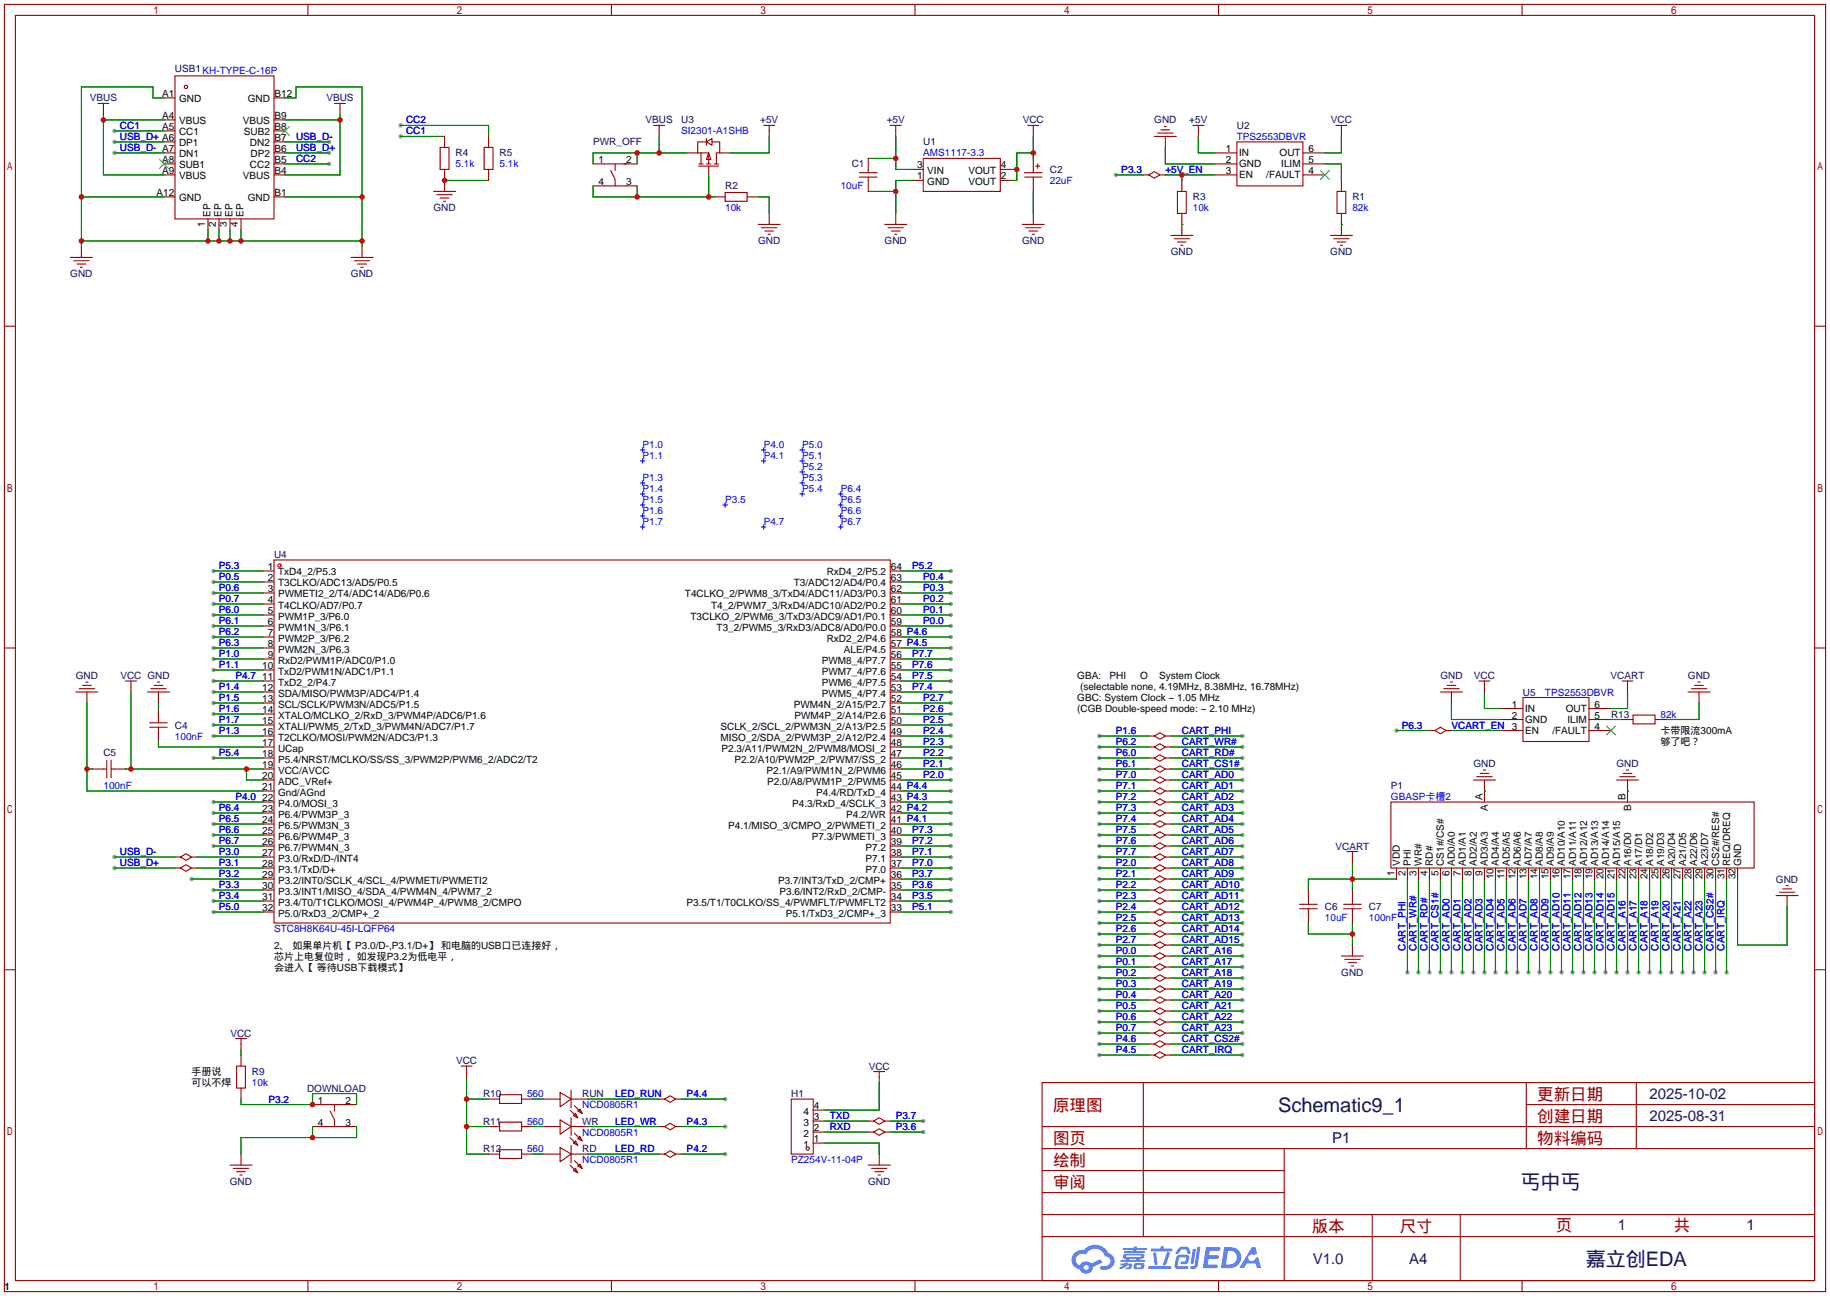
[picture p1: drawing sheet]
<svg xmlns="http://www.w3.org/2000/svg" width="422mm" height="299mm" viewBox="0 0 422 299" stroke-linecap="round" stroke-linejoin="round" font-family="sans-serif">
<defs><g id="words">
<g font-size="4.6" fill="#000080">
<text x="295" y="256.6">Schematic9_1</text>
<text x="351" y="274.4">丐中丐</text>
<text x="366" y="292.2">嘉立创EDA</text>
</g>
<g font-size="3.8" fill="#a00000">
<text x="243.1" y="256.5">原理图</text>
<text x="354.8" y="254">更新日期</text>
<text x="354.8" y="259.1">创建日期</text>
<text x="243.1" y="269.2">绘制</text>
<text x="243.1" y="264.2">图页</text>
<text x="354.8" y="264.2">物料编码</text>
<text x="243.1" y="274.3">审阅</text>
<text x="302.8" y="284.5">版本</text>
<text x="323.1" y="284.5">尺寸</text>
<text x="359.2" y="284.2">页</text>
<text x="386.3" y="284.2">共</text>
</g>
<g font-size="3.5" fill="#000080">
<text x="380.7" y="253.7">2025-10-02</text>
<text x="307.5" y="263.8">P1</text>
<text x="380.7" y="258.8">2025-08-31</text>
<text x="373.4" y="283.9">1</text>
<text x="403.2" y="283.9">1</text>
<text x="303" y="291.8">V1.0</text>
<text x="325.3" y="291.8">A4</text>
</g>
<g font-size="2.3" fill="#000080">
<text x="40.4" y="16.5">USB1KH-TYPE-C-16P</text>
<text x="20.7" y="23.4">VBUS</text>
<text x="75.3" y="23.4">VBUS</text>
<text x="149" y="28.5">VBUS</text>
<text x="157.2" y="28.5">U3</text>
<text x="175.5" y="28.5">+5V</text>
<text x="204.7" y="28.5">+5V</text>
<text x="236.1" y="28.5">VCC</text>
<text x="266.4" y="28.5">GND</text>
<text x="274.5" y="28.5">+5V</text>
<text x="285.5" y="29.8">U2</text>
<text x="307.2" y="28.5">VCC</text>
<text x="136.9" y="33.6">PWR_OFF</text>
<text x="213.1" y="33.6">U1</text>
<text x="105.2" y="36.1">R4</text>
<text x="115.3" y="36.1">R5</text>
<text x="196.6" y="38.7">C1</text>
<text x="242.3" y="39.9">C2</text>
<text x="167.4" y="43.7">R2</text>
<text x="275.3" y="46.3">R3</text>
<text x="312.2" y="46.3">R1</text>
<text x="100.1" y="48.8">GND</text>
<text x="175" y="56.4">GND</text>
<text x="204.2" y="56.4">GND</text>
<text x="235.9" y="56.4">GND</text>
<text x="270.2" y="59">GND</text>
<text x="307.1" y="59">GND</text>
<text x="16.2" y="64.1">GND</text>
<text x="81" y="64.1">GND</text>
<text x="63.2" y="128.8">U4</text>
<text x="17.5" y="156.8">GND</text>
<text x="27.8" y="156.8">VCC GND</text>
<text x="332.5" y="156.8">GND</text>
<text x="340.2" y="156.8">VCC</text>
<text x="351.5" y="160.6">U5</text>
<text x="371.8" y="156.8">VCART</text>
<text x="389.6" y="156.8">GND</text>
<text x="371.9" y="165.7">R13</text>
<text x="40.4" y="168.2">C4</text>
<text x="23.9" y="174.5">C5</text>
<text x="340.1" y="177.1">GND</text>
<text x="373.1" y="177.1">GND</text>
<text x="321.1" y="182.2">P1</text>
<text x="308.3" y="196.1">VCART</text>
<text x="409.9" y="203.8">GND</text>
<text x="305.8" y="210.1">C6</text>
<text x="316" y="210.1">C7</text>
<text x="309.6" y="225.3">GND</text>
<text x="53.2" y="239.3">VCC</text>
<text x="105.3" y="245.7">VCC</text>
<text x="58.2" y="248.2">R9</text>
<text x="200.5" y="246.9">VCC</text>
<text x="70.9" y="252">DOWNLOAD</text>
<text x="111.5" y="253.3">R10</text>
<text x="134.4" y="253.3">RUN</text>
<text x="182.6" y="253.3">H1</text>
<text x="111.5" y="259.6">R11</text>
<text x="134.4" y="259.6">WR</text>
<text x="111.5" y="266">R12</text>
<text x="134.4" y="266">RD</text>
<text x="53.1" y="273.6">GND</text>
<text x="200.4" y="273.6">GND</text>
<text x="1" y="297.7">1</text>
</g>
<g font-size="2.3">
<text x="37.4" y="22.4">A1</text>
<text x="41.3" y="23.6">GND</text>
<text x="57.2" y="23.6">GND</text>
<text x="63.4" y="22.4">B12</text>
<text x="37.4" y="30">A5</text>
<text x="37.4" y="27.5">A4</text>
<text x="41.3" y="28.7">VBUS</text>
<text x="56" y="28.7">VBUS</text>
<text x="63.4" y="27.5">B9</text>
<text x="63.4" y="30">B8</text>
<text x="41.3" y="33.8">DP1</text>
<text x="41.3" y="31.3">CC1</text>
<text x="56.3" y="31.3">SUB2</text>
<text x="57.7" y="33.8">DN2</text>
<text x="63.4" y="32.5">B7</text>
<text x="63.4" y="35.1">B6</text>
<text x="282.9" y="35.1">1</text>
<text x="302" y="35.1">6</text>
<text x="37.4" y="40.2">A9</text>
<text x="37.4" y="37.6">A8</text>
<text x="41.3" y="41.4">VBUS</text>
<text x="41.3" y="38.9">SUB1</text>
<text x="41.3" y="36.3">DN1</text>
<text x="56" y="41.4">VBUS</text>
<text x="57.7" y="38.9">CC2</text>
<text x="57.8" y="36.3">DP2</text>
<text x="63.4" y="37.6">B5</text>
<text x="63.4" y="40.2">B4</text>
<text x="138.2" y="37.6">1</text>
<text x="144.5" y="37.6">2</text>
<text x="211.7" y="41.4">1</text>
<text x="211.7" y="38.9">3</text>
<text x="214" y="40.2">VIN</text>
<text x="223.5" y="40.2">VOUT</text>
<text x="231" y="41.4">2</text>
<text x="231" y="38.9">4</text>
<text x="282.9" y="37.6">2</text>
<text x="282.9" y="40.2">3</text>
<text x="286" y="36.1">IN</text>
<text x="286" y="38.6">GND</text>
<text x="286" y="41.2">EN</text>
<text x="292.3" y="41.2">/FAULT</text>
<text x="295.4" y="36.1">OUT</text>
<text x="295.7" y="38.6">ILIM</text>
<text x="302" y="40.2">4</text>
<text x="302" y="37.6">5</text>
<text x="36.2" y="45.2">A12</text>
<text x="41.3" y="46.5">GND</text>
<text x="57.2" y="46.5">GND</text>
<text x="63.4" y="45.2">B1</text>
<text x="138.2" y="42.7">4</text>
<text x="144.5" y="42.7">3</text>
<text x="214" y="42.7">GND</text>
<text x="223.5" y="42.7">VOUT</text>
<text x="47.3" y="52.4" transform="rotate(-90 47.3 52.4)">1</text>
<text x="48.6" y="50.1" transform="rotate(-90 48.6 50.1)">EP</text>
<text x="49.8" y="52.4" transform="rotate(-90 49.8 52.4)">2</text>
<text x="51.1" y="50.1" transform="rotate(-90 51.1 50.1)">EP</text>
<text x="52.4" y="52.4" transform="rotate(-90 52.4 52.4)">3</text>
<text x="53.6" y="50.1" transform="rotate(-90 53.6 50.1)">EP</text>
<text x="54.9" y="52.4" transform="rotate(-90 54.9 52.4)">4</text>
<text x="56.2" y="50.1" transform="rotate(-90 56.2 50.1)">EP</text>
<text x="61.8" y="131.6">1</text>
<text x="205.6" y="131.6">64</text>
<text x="61.8" y="134.1">2</text>
<text x="61.8" y="136.7">3</text>
<text x="64.2" y="132.9">TxD4_2/P5.3</text>
<text x="64.2" y="135.4">T3CLKO/ADC13/AD5/P0.5</text>
<text x="64.2" y="137.9">PWMETI2_2/T4/ADC14/AD6/P0.6</text>
<text x="158.1" y="137.9">T4CLKO_2/PWM8_3/TxD4/ADC11/AD3/P0.3</text>
<text x="183.2" y="135.4">T3/ADC12/AD4/P0.4</text>
<text x="190.8" y="132.9">RxD4_2/P5.2</text>
<text x="205.6" y="136.7">62</text>
<text x="205.6" y="134.1">63</text>
<text x="61.8" y="139.2">4</text>
<text x="61.8" y="141.8">5</text>
<text x="64.2" y="140.5">T4CLKO/AD7/P0.7</text>
<text x="64.2" y="143">PWM1P_3/P6.0</text>
<text x="159.4" y="143">T3CLKO_2/PWM6_3/TxD3/ADC9/AD1/P0.1</text>
<text x="164.1" y="140.5">T4_2/PWM7_3/RxD4/ADC10/AD2/P0.2</text>
<text x="205.6" y="141.8">60</text>
<text x="205.6" y="139.2">61</text>
<text x="61.8" y="144.3">6</text>
<text x="61.8" y="146.8">7</text>
<text x="61.8" y="149.4">8</text>
<text x="64.2" y="145.6">PWM1N_3/P6.1</text>
<text x="64.2" y="148.1">PWM2P_3/P6.2</text>
<text x="165.4" y="145.6">T3_2/PWM5_3/RxD3/ADC8/AD0/P0.0</text>
<text x="190.8" y="148.1">RxD2_2/P4.6</text>
<text x="205.6" y="149.4">57 P4.5</text>
<text x="205.6" y="146.8">58 P4.6</text>
<text x="205.6" y="144.3">59</text>
<text x="60.6" y="154.5">10</text>
<text x="61.8" y="151.9">9</text>
<text x="64.2" y="150.6">PWM2N_3/P6.3</text>
<text x="64.2" y="153.2">RxD2/PWM1P/ADC0/P1.0</text>
<text x="64.2" y="155.7">TxD2/PWM1N/ADC1/P1.1</text>
<text x="189.7" y="155.7">PWM7_4/P7.6</text>
<text x="189.7" y="153.2">PWM8_4/P7.7</text>
<text x="194.8" y="150.6">ALE/P4.5</text>
<text x="205.6" y="154.5">55</text>
<text x="205.6" y="151.9">56</text>
<text x="60.6" y="157">11</text>
<text x="60.6" y="159.5">12</text>
<text x="64.2" y="158.3">TxD2_2/P4.7</text>
<text x="64.2" y="160.8">SDA/MISO/PWM3P/ADC4/P1.4</text>
<text x="189.7" y="160.8">PWM5_4/P7.4</text>
<text x="189.7" y="158.3">PWM6_4/P7.5</text>
<text x="205.6" y="159.5">53</text>
<text x="205.6" y="157">54</text>
<text x="248.7" y="156.8">GBA:</text>
<text x="248.7" y="161.8">GBC: System Clock ~ 1.05 MHz</text>
<text x="249.3" y="159.3">(selectable none, 4.19MHz, 8.38MHz, 16.78MHz)</text>
<text x="256.1" y="156.8">PHI</text>
<text x="263.2" y="156.8">O</text>
<text x="267.5" y="156.8">System Clock</text>
<text x="60.6" y="162.1">13</text>
<text x="60.6" y="164.6">14</text>
<text x="60.6" y="167.2">15</text>
<text x="64.2" y="163.3">SCL/SCLK/PWM3N/ADC5/P1.5</text>
<text x="64.2" y="165.9">XTALO/MCLKO_2/RxD_3/PWM4P/ADC6/P1.6</text>
<text x="183.2" y="163.3">PWM4N_2/A15/P2.7</text>
<text x="183.4" y="165.9">PWM4P_2/A14/P2.6</text>
<text x="205.6" y="167.2">50</text>
<text x="205.6" y="164.6">51</text>
<text x="205.6" y="162.1">52</text>
<text x="248.7" y="164.4">(CGB Double-speed mode: ~ 2.10 MHz)</text>
<text x="349" y="163.3">1</text>
<text x="349" y="165.9">2</text>
<text x="352" y="164.4">IN</text>
<text x="352" y="166.9">GND</text>
<text x="361.4" y="164.4">OUT</text>
<text x="361.8" y="166.9">ILIM</text>
<text x="368" y="165.9">5</text>
<text x="368" y="163.3">6</text>
<text x="60.6" y="169.7">16</text>
<text x="60.6" y="172.2">17</text>
<text x="64.2" y="168.4">XTALI/PWM5_2/TxD_3/PWM4N/ADC7/P1.7</text>
<text x="64.2" y="171">T2CLKO/MOSI/PWM2N/ADC3/P1.3</text>
<text x="64.2" y="173.5">UCap</text>
<text x="166.3" y="171">MISO_2/SDA_2/PWM3P_2/A12/P2.4</text>
<text x="166.3" y="168.4">SCLK_2/SCL_2/PWM3N_2/A13/P2.5</text>
<text x="166.6" y="173.5">P2.3/A11/PWM2N_2/PWM8/MOSI_2</text>
<text x="205.6" y="172.2">48</text>
<text x="205.6" y="169.7">49</text>
<text x="349" y="168.4">3</text>
<text x="352" y="169.4">EN</text>
<text x="358.3" y="169.4">/FAULT</text>
<text x="368" y="168.4">4</text>
<text x="383.3" y="169.5">卡带限流300mA</text>
<text x="383.3" y="172">够了吧？</text>
<text x="60.6" y="174.8">18</text>
<text x="60.6" y="177.3">19</text>
<text x="60.6" y="179.9">20</text>
<text x="64.2" y="176">P5.4/NRST/MCLKO/SS/SS_3/PWM2P/PWM6_2/ADC2/T2</text>
<text x="64.2" y="178.6">VCC/AVCC</text>
<text x="169.5" y="176">P2.2/A10/PWM2P_2/PWM7/SS_2</text>
<text x="177" y="178.6">P2.1/A9/PWM1N_2/PWM6</text>
<text x="205.6" y="179.9">45</text>
<text x="205.6" y="177.3">46</text>
<text x="205.6" y="174.8">47</text>
<text x="60.6" y="182.4">21</text>
<text x="60.6" y="184.9">22</text>
<text x="64.2" y="181.1">ADC_VRef+</text>
<text x="64.2" y="183.7">Gnd/AGnd</text>
<text x="177.1" y="181.1">P2.0/A8/PWM1P_2/PWM5</text>
<text x="188.4" y="183.7">P4.4/RD/TxD_4</text>
<text x="205.6" y="184.9">43 P4.3</text>
<text x="205.6" y="182.4">44 P4.4</text>
<text x="342.2" y="184.7" transform="rotate(-90 342.2 184.7)">A</text>
<text x="375.2" y="184.7" transform="rotate(-90 375.2 184.7)">B</text>
<text x="60.6" y="187.5">23</text>
<text x="60.6" y="190">24</text>
<text x="64.2" y="186.2">P4.0/MOSI_3</text>
<text x="64.2" y="188.7">P6.4/PWM3P_3</text>
<text x="64.2" y="191.3">P6.5/PWM3N_3</text>
<text x="168.1" y="191.3">P4.1/MISO_3/CMPO_2/PWMETI_2</text>
<text x="182.9" y="186.2">P4.3/RxD_4/SCLK_3</text>
<text x="195.3" y="188.7">P4.2/WR</text>
<text x="205.6" y="190">41 P4.1</text>
<text x="205.6" y="187.5">42 P4.2</text>
<text x="343.5" y="187.2" transform="rotate(-90 343.5 187.2)">A</text>
<text x="376.5" y="187.2" transform="rotate(-90 376.5 187.2)">B</text>
<text x="60.6" y="192.6">25</text>
<text x="60.6" y="195.1">26</text>
<text x="60.6" y="197.6">27</text>
<text x="64.2" y="193.8">P6.6/PWM4P_3</text>
<text x="64.2" y="196.4">P6.7/PWM4N_3</text>
<text x="187.3" y="193.8">P7.3/PWMETI_3</text>
<text x="199.8" y="196.4">P7.2</text>
<text x="205.6" y="197.6">38</text>
<text x="205.6" y="195.1">39</text>
<text x="205.6" y="192.6">40</text>
<text x="60.6" y="200.2">28</text>
<text x="60.6" y="202.7">29</text>
<text x="64.2" y="198.9">P3.0/RxD/D-/INT4</text>
<text x="64.2" y="201.4">P3.1/TxD/D+</text>
<text x="64.2" y="204">P3.2/INT0/SCLK_4/SCL_4/PWMETI/PWMETI2</text>
<text x="179.6" y="204">P3.7/INT3/TxD_2/CMP+</text>
<text x="199.8" y="201.4">P7.0</text>
<text x="199.8" y="198.9">P7.1</text>
<text x="205.6" y="202.7">36</text>
<text x="205.6" y="200.2">37</text>
<text x="321.9" y="202.3" transform="rotate(-90 321.9 202.3)">1</text>
<text x="323.1" y="199.9" transform="rotate(-90 323.1 199.9)">VDD</text>
<text x="324.4" y="202.3" transform="rotate(-90 324.4 202.3)">2</text>
<text x="325.7" y="199.9" transform="rotate(-90 325.7 199.9)">PHI</text>
<text x="326.9" y="202.3" transform="rotate(-90 326.9 202.3)">3</text>
<text x="328.2" y="199.9" transform="rotate(-90 328.2 199.9)">WR#</text>
<text x="329.5" y="202.3" transform="rotate(-90 329.5 202.3)">4</text>
<text x="330.8" y="199.9" transform="rotate(-90 330.8 199.9)">RD#</text>
<text x="332" y="202.3" transform="rotate(-90 332 202.3)">5</text>
<text x="333.3" y="199.9" transform="rotate(-90 333.3 199.9)">CS1#/CS#</text>
<text x="334.6" y="202.3" transform="rotate(-90 334.6 202.3)">6</text>
<text x="335.8" y="199.9" transform="rotate(-90 335.8 199.9)">AD0/A0</text>
<text x="337.1" y="202.3" transform="rotate(-90 337.1 202.3)">7</text>
<text x="338.4" y="199.9" transform="rotate(-90 338.4 199.9)">AD1/A1</text>
<text x="339.6" y="202.3" transform="rotate(-90 339.6 202.3)">8</text>
<text x="340.9" y="199.9" transform="rotate(-90 340.9 199.9)">AD2/A2</text>
<text x="342.2" y="202.3" transform="rotate(-90 342.2 202.3)">9</text>
<text x="343.5" y="199.9" transform="rotate(-90 343.5 199.9)">AD3/A3</text>
<text x="344.7" y="203" transform="rotate(-90 344.7 203)">10</text>
<text x="346" y="199.9" transform="rotate(-90 346 199.9)">AD4/A4</text>
<text x="347.3" y="203" transform="rotate(-90 347.3 203)">11</text>
<text x="348.5" y="199.9" transform="rotate(-90 348.5 199.9)">AD5/A5</text>
<text x="349.8" y="203" transform="rotate(-90 349.8 203)">12</text>
<text x="351.1" y="199.9" transform="rotate(-90 351.1 199.9)">AD6/A6</text>
<text x="352.3" y="203" transform="rotate(-90 352.3 203)">13</text>
<text x="353.6" y="199.9" transform="rotate(-90 353.6 199.9)">AD7/A7</text>
<text x="354.9" y="203" transform="rotate(-90 354.9 203)">14</text>
<text x="356.2" y="199.9" transform="rotate(-90 356.2 199.9)">AD8/A8</text>
<text x="357.4" y="203" transform="rotate(-90 357.4 203)">15</text>
<text x="358.7" y="199.9" transform="rotate(-90 358.7 199.9)">AD9/A9</text>
<text x="360" y="203" transform="rotate(-90 360 203)">16</text>
<text x="361.2" y="199.9" transform="rotate(-90 361.2 199.9)">AD10/A10</text>
<text x="362.5" y="203" transform="rotate(-90 362.5 203)">17</text>
<text x="363.8" y="199.9" transform="rotate(-90 363.8 199.9)">AD11/A11</text>
<text x="365" y="203" transform="rotate(-90 365 203)">18</text>
<text x="366.3" y="199.9" transform="rotate(-90 366.3 199.9)">AD12/A12</text>
<text x="367.6" y="203" transform="rotate(-90 367.6 203)">19</text>
<text x="368.9" y="199.9" transform="rotate(-90 368.9 199.9)">AD13/A13</text>
<text x="370.1" y="203" transform="rotate(-90 370.1 203)">20</text>
<text x="371.4" y="199.9" transform="rotate(-90 371.4 199.9)">AD14/A14</text>
<text x="372.7" y="203" transform="rotate(-90 372.7 203)">21</text>
<text x="373.9" y="199.9" transform="rotate(-90 373.9 199.9)">AD15/A15</text>
<text x="375.2" y="203" transform="rotate(-90 375.2 203)">22</text>
<text x="376.5" y="199.9" transform="rotate(-90 376.5 199.9)">A16/D0</text>
<text x="377.7" y="203" transform="rotate(-90 377.7 203)">23</text>
<text x="379" y="199.9" transform="rotate(-90 379 199.9)">A17/D1</text>
<text x="380.3" y="203" transform="rotate(-90 380.3 203)">24</text>
<text x="381.6" y="199.9" transform="rotate(-90 381.6 199.9)">A18/D2</text>
<text x="382.8" y="203" transform="rotate(-90 382.8 203)">25</text>
<text x="384.1" y="199.9" transform="rotate(-90 384.1 199.9)">A19/D3</text>
<text x="385.4" y="203" transform="rotate(-90 385.4 203)">26</text>
<text x="386.6" y="199.9" transform="rotate(-90 386.6 199.9)">A20/D4</text>
<text x="387.9" y="203" transform="rotate(-90 387.9 203)">27</text>
<text x="389.2" y="199.9" transform="rotate(-90 389.2 199.9)">A21/D5</text>
<text x="390.4" y="203" transform="rotate(-90 390.4 203)">28</text>
<text x="391.7" y="199.9" transform="rotate(-90 391.7 199.9)">A22/D6</text>
<text x="393" y="203" transform="rotate(-90 393 203)">29</text>
<text x="394.3" y="199.9" transform="rotate(-90 394.3 199.9)">A23/D7</text>
<text x="395.5" y="203" transform="rotate(-90 395.5 203)">30</text>
<text x="396.8" y="199.9" transform="rotate(-90 396.8 199.9)">CS2#/RES#</text>
<text x="398.1" y="203" transform="rotate(-90 398.1 203)">31</text>
<text x="399.3" y="199.9" transform="rotate(-90 399.3 199.9)">REQ/DREQ</text>
<text x="400.6" y="203" transform="rotate(-90 400.6 203)">32</text>
<text x="401.9" y="199.9" transform="rotate(-90 401.9 199.9)">GND</text>
<text x="60.6" y="205.3">30</text>
<text x="60.6" y="207.8">31</text>
<text x="64.2" y="206.5">P3.3/INT1/MISO_4/SDA_4/PWM4N_4/PWM7_2</text>
<text x="64.2" y="209.1">P3.4/T0/T1CLKO/MOSI_4/PWM4P_4/PWM8_2/CMPO</text>
<text x="158.5" y="209.1">P3.5/T1/T0CLKO/SS_4/PWMFLT/PWMFLT2</text>
<text x="179.9" y="206.5">P3.6/INT2/RxD_2/CMP-</text>
<text x="205.6" y="207.8">34</text>
<text x="205.6" y="205.3">35</text>
<text x="60.6" y="210.3">32</text>
<text x="64.2" y="211.6">P5.0/RxD3_2/CMP+_2</text>
<text x="181.4" y="211.6">P5.1/TxD3_2/CMP+_3</text>
<text x="205.6" y="210.3">33</text>
<text x="63.2" y="219">2、 如果单片机【 P3.0/D-,P3.1/D+】 和电脑的USB口已连接好，</text>
<text x="63.2" y="221.5">芯片上电复位时， 如发现P3.2为低电平，</text>
<text x="63.2" y="224.1">会进入【 等待USB下载模式】</text>
<text x="44.2" y="248.2">手册说</text>
<text x="44.2" y="250.7">可以不焊</text>
<text x="73.4" y="254.8">1</text>
<text x="79.8" y="254.8">2</text>
<text x="185.5" y="257.3">4</text>
<text x="187.8" y="256.1">4</text>
<text x="73.4" y="259.9">4</text>
<text x="79.8" y="259.9">3</text>
<text x="185.5" y="262.4">2</text>
<text x="185.5" y="259.9">3</text>
<text x="187.8" y="263.7">1</text>
<text x="187.8" y="261.1">2</text>
<text x="187.8" y="258.6">3</text>
<text x="185.5" y="264.9">1</text>
</g>
<g font-size="2.3" fill="#00f">
<text x="27.7" y="29.8">CC1</text>
<text x="93.7" y="28.5">CC2</text>
<text x="27.7" y="32.3">USB_D+ A6</text>
<text x="27.7" y="34.8">USB_D- A7</text>
<text x="68.3" y="32.3">USB_D-</text>
<text x="68.3" y="34.8">USB_D+</text>
<text x="93.7" y="31">CC1</text>
<text x="157.2" y="31">SI2301-A1SHB</text>
<text x="285.5" y="32.3">TPS2553DBVR</text>
<text x="68.3" y="37.4">CC2</text>
<text x="105.2" y="38.7">5.1k</text>
<text x="115.3" y="38.7">5.1k</text>
<text x="213.1" y="36.1">AMS1117-3.3</text>
<text x="258.8" y="39.9">P3.3</text>
<text x="269" y="39.9">+5V_EN</text>
<text x="194.1" y="43.7">10uF</text>
<text x="242.3" y="42.5">22uF</text>
<text x="167.4" y="48.8">10k</text>
<text x="275.3" y="48.8">10k</text>
<text x="312.2" y="48.8">82k</text>
<text x="148.3" y="106">P1.1</text>
<text x="148.3" y="103.4">P1.0</text>
<text x="176.3" y="106">P4.1</text>
<text x="176.3" y="103.4">P4.0</text>
<text x="185.2" y="106">P5.1</text>
<text x="185.2" y="103.4">P5.0</text>
<text x="148.3" y="111">P1.3</text>
<text x="148.3" y="113.6">P1.4</text>
<text x="185.2" y="108.5">P5.2</text>
<text x="185.2" y="111">P5.3</text>
<text x="185.2" y="113.6">P5.4</text>
<text x="194.1" y="113.6">P6.4</text>
<text x="148.3" y="116.1">P1.5</text>
<text x="148.3" y="118.7">P1.6</text>
<text x="167.4" y="116.1">P3.5</text>
<text x="194.1" y="118.7">P6.6</text>
<text x="194.1" y="116.1">P6.5</text>
<text x="148.3" y="121.2">P1.7</text>
<text x="176.3" y="121.2">P4.7</text>
<text x="194.1" y="121.2">P6.7</text>
<text x="50.5" y="131.4">P5.3</text>
<text x="210.6" y="131.4">P5.2</text>
<text x="50.5" y="133.9">P0.5</text>
<text x="50.5" y="136.4">P0.6</text>
<text x="213.1" y="133.9">P0.4</text>
<text x="213.1" y="136.4">P0.3</text>
<text x="50.5" y="139">P0.7</text>
<text x="50.5" y="141.5">P6.0</text>
<text x="213.1" y="141.5">P0.1</text>
<text x="213.1" y="139">P0.2</text>
<text x="50.5" y="144.1">P6.1</text>
<text x="50.5" y="146.6">P6.2</text>
<text x="50.5" y="149.1">P6.3</text>
<text x="213.1" y="144.1">P0.0</text>
<text x="50.5" y="151.7">P1.0</text>
<text x="50.5" y="154.2">P1.1</text>
<text x="210.6" y="151.7">P7.7</text>
<text x="210.6" y="154.2">P7.6</text>
<text x="50.5" y="159.3">P1.4</text>
<text x="50.5" y="161.8">P1.5</text>
<text x="54.4" y="156.8">P4.7</text>
<text x="210.6" y="156.8">P7.5</text>
<text x="210.6" y="159.3">P7.4</text>
<text x="213.1" y="161.8">P2.7</text>
<text x="356.6" y="160.6">TPS2553DBVR</text>
<text x="50.5" y="164.4">P1.6</text>
<text x="50.5" y="166.9">P1.7</text>
<text x="213.1" y="164.4">P2.6</text>
<text x="213.1" y="166.9">P2.5</text>
<text x="383.3" y="165.7">82k</text>
<text x="40.4" y="170.7">100nF</text>
<text x="50.5" y="169.5">P1.3</text>
<text x="213.1" y="172">P2.3</text>
<text x="213.1" y="169.5">P2.4</text>
<text x="257.6" y="172">P6.2</text>
<text x="257.6" y="169.5">P1.6</text>
<text x="272.8" y="169.5">CART_PHI</text>
<text x="272.8" y="172">CART_WR#</text>
<text x="323.6" y="168.2">P6.3</text>
<text x="335" y="168.2">VCART_EN</text>
<text x="50.5" y="174.5">P5.4</text>
<text x="213.1" y="174.5">P2.2</text>
<text x="213.1" y="177.1">P2.1</text>
<text x="213.1" y="179.6">P2.0</text>
<text x="257.6" y="179.6">P7.0</text>
<text x="257.6" y="177.1">P6.1</text>
<text x="257.6" y="174.5">P6.0</text>
<text x="272.8" y="174.5">CART_RD#</text>
<text x="272.8" y="177.1">CART_CS1#</text>
<text x="272.8" y="179.6">CART_AD0</text>
<text x="23.9" y="182.2">100nF</text>
<text x="54.4" y="184.7">P4.0</text>
<text x="257.6" y="184.7">P7.2</text>
<text x="257.6" y="182.2">P7.1</text>
<text x="272.8" y="184.7">CART_AD2</text>
<text x="272.8" y="182.2">CART_AD1</text>
<text x="321.1" y="184.7">GBASP卡槽2</text>
<text x="50.5" y="187.2">P6.4</text>
<text x="50.5" y="189.8">P6.5</text>
<text x="257.6" y="189.8">P7.4</text>
<text x="257.6" y="187.2">P7.3</text>
<text x="272.8" y="187.2">CART_AD3</text>
<text x="272.8" y="189.8">CART_AD4</text>
<text x="27.7" y="197.4">USB_D-</text>
<text x="50.5" y="192.3">P6.6</text>
<text x="50.5" y="194.9">P6.7</text>
<text x="50.5" y="197.4">P3.0</text>
<text x="210.6" y="192.3">P7.3</text>
<text x="210.6" y="194.9">P7.2</text>
<text x="210.6" y="197.4">P7.1</text>
<text x="257.6" y="197.4">P7.7</text>
<text x="257.6" y="194.9">P7.6</text>
<text x="257.6" y="192.3">P7.5</text>
<text x="272.8" y="194.9">CART_AD6</text>
<text x="272.8" y="197.4">CART_AD7</text>
<text x="272.8" y="192.3">CART_AD5</text>
<text x="27.7" y="199.9">USB_D+</text>
<text x="50.5" y="199.9">P3.1</text>
<text x="50.5" y="202.5">P3.2</text>
<text x="210.6" y="202.5">P3.7</text>
<text x="210.6" y="199.9">P7.0</text>
<text x="257.6" y="202.5">P2.1</text>
<text x="257.6" y="199.9">P2.0</text>
<text x="272.8" y="199.9">CART_AD8</text>
<text x="272.8" y="202.5">CART_AD9</text>
<text x="50.5" y="205">P3.3</text>
<text x="50.5" y="207.6">P3.4</text>
<text x="210.6" y="205">P3.6</text>
<text x="210.6" y="207.6">P3.5</text>
<text x="257.6" y="207.6">P2.3</text>
<text x="257.6" y="205">P2.2</text>
<text x="272.8" y="205">CART_AD10</text>
<text x="272.8" y="207.6">CART_AD11</text>
<text x="50.5" y="210.1">P5.0</text>
<text x="63.2" y="215.2">STC8H8K64U-45I-LQFP64</text>
<text x="210.6" y="210.1">P5.1</text>
<text x="257.6" y="215.2">P2.6</text>
<text x="257.6" y="212.6">P2.5</text>
<text x="257.6" y="210.1">P2.4</text>
<text x="272.8" y="215.2">CART_AD14</text>
<text x="272.8" y="210.1">CART_AD12</text>
<text x="272.8" y="212.6">CART_AD13</text>
<text x="305.8" y="212.6">10uF</text>
<text x="316" y="212.6">100nF</text>
<text x="257.6" y="220.3">P0.0</text>
<text x="257.6" y="217.7">P2.7</text>
<text x="272.8" y="217.7">CART_AD15</text>
<text x="272.8" y="220.3">CART_A16</text>
<text x="324.4" y="219.5" transform="rotate(-90 324.4 219.5)">CART_PHI</text>
<text x="326.9" y="219.5" transform="rotate(-90 326.9 219.5)">CART_WR#</text>
<text x="329.5" y="219.5" transform="rotate(-90 329.5 219.5)">CART_RD#</text>
<text x="332" y="219.5" transform="rotate(-90 332 219.5)">CART_CS1#</text>
<text x="334.6" y="219.5" transform="rotate(-90 334.6 219.5)">CART_AD0</text>
<text x="337.1" y="219.5" transform="rotate(-90 337.1 219.5)">CART_AD1</text>
<text x="339.6" y="219.5" transform="rotate(-90 339.6 219.5)">CART_AD2</text>
<text x="342.2" y="219.5" transform="rotate(-90 342.2 219.5)">CART_AD3</text>
<text x="344.7" y="219.5" transform="rotate(-90 344.7 219.5)">CART_AD4</text>
<text x="347.3" y="219.5" transform="rotate(-90 347.3 219.5)">CART_AD5</text>
<text x="349.8" y="219.5" transform="rotate(-90 349.8 219.5)">CART_AD6</text>
<text x="352.3" y="219.5" transform="rotate(-90 352.3 219.5)">CART_AD7</text>
<text x="354.9" y="219.5" transform="rotate(-90 354.9 219.5)">CART_AD8</text>
<text x="357.4" y="219.5" transform="rotate(-90 357.4 219.5)">CART_AD9</text>
<text x="360" y="219.5" transform="rotate(-90 360 219.5)">CART_AD10</text>
<text x="362.5" y="219.5" transform="rotate(-90 362.5 219.5)">CART_AD11</text>
<text x="365" y="219.5" transform="rotate(-90 365 219.5)">CART_AD12</text>
<text x="367.6" y="219.5" transform="rotate(-90 367.6 219.5)">CART_AD13</text>
<text x="370.1" y="219.5" transform="rotate(-90 370.1 219.5)">CART_AD14</text>
<text x="372.7" y="219.5" transform="rotate(-90 372.7 219.5)">CART_AD15</text>
<text x="375.2" y="219.5" transform="rotate(-90 375.2 219.5)">CART_A16</text>
<text x="377.7" y="219.5" transform="rotate(-90 377.7 219.5)">CART_A17</text>
<text x="380.3" y="219.5" transform="rotate(-90 380.3 219.5)">CART_A18</text>
<text x="382.8" y="219.5" transform="rotate(-90 382.8 219.5)">CART_A19</text>
<text x="385.4" y="219.5" transform="rotate(-90 385.4 219.5)">CART_A20</text>
<text x="387.9" y="219.5" transform="rotate(-90 387.9 219.5)">CART_A21</text>
<text x="390.4" y="219.5" transform="rotate(-90 390.4 219.5)">CART_A22</text>
<text x="393" y="219.5" transform="rotate(-90 393 219.5)">CART_A23</text>
<text x="395.5" y="219.5" transform="rotate(-90 395.5 219.5)">CART_CS2#</text>
<text x="398.1" y="219.5" transform="rotate(-90 398.1 219.5)">CART_IRQ</text>
<text x="257.6" y="227.9">P0.3</text>
<text x="257.6" y="225.3">P0.2</text>
<text x="257.6" y="222.8">P0.1</text>
<text x="272.8" y="225.3">CART_A18</text>
<text x="272.8" y="227.9">CART_A19</text>
<text x="272.8" y="222.8">CART_A17</text>
<text x="257.6" y="233">P0.5</text>
<text x="257.6" y="230.4">P0.4</text>
<text x="272.8" y="230.4">CART_A20</text>
<text x="272.8" y="233">CART_A21</text>
<text x="257.6" y="238">P0.7</text>
<text x="257.6" y="235.5">P0.6</text>
<text x="272.8" y="238">CART_A23</text>
<text x="272.8" y="235.5">CART_A22</text>
<text x="257.6" y="240.6">P4.6</text>
<text x="257.6" y="243.1">P4.5</text>
<text x="272.8" y="243.1">CART_IRQ</text>
<text x="272.8" y="240.6">CART_CS2#</text>
<text x="58.2" y="250.7">10k</text>
<text x="62" y="254.6">P3.2</text>
<text x="121.7" y="253.3">560</text>
<text x="134.4" y="255.8">NCD0805R1</text>
<text x="142" y="253.3">LED_RUN</text>
<text x="158.5" y="253.3">P4.4</text>
<text x="121.7" y="259.6">560</text>
<text x="134.4" y="262.2">NCD0805R1</text>
<text x="142" y="259.6">LED_WR</text>
<text x="158.5" y="259.6">P4.3</text>
<text x="191.5" y="258.4">TXD</text>
<text x="191.5" y="260.9">RXD</text>
<text x="206.8" y="258.4">P3.7</text>
<text x="206.8" y="260.9">P3.6</text>
<text x="121.7" y="266">560</text>
<text x="134.4" y="268.5">NCD0805R1</text>
<text x="142" y="266">LED_RD</text>
<text x="158.5" y="266">P4.2</text>
<text x="182.6" y="268.5">PZ254V-11-04P</text>
</g>
</g></defs>
<g fill="#999">
<circle cx="324.9" cy="224.5" r=".51"/>
<circle cx="329.9" cy="224.5" r=".51"/>
<circle cx="335" cy="224.5" r=".51"/>
<circle cx="337.6" cy="224.5" r=".51"/>
<circle cx="340.1" cy="224.5" r=".51"/>
<circle cx="342.6" cy="224.5" r=".51"/>
<circle cx="345.2" cy="224.5" r=".51"/>
<circle cx="347.7" cy="224.5" r=".51"/>
<circle cx="350.3" cy="224.5" r=".51"/>
<circle cx="352.8" cy="224.5" r=".51"/>
<circle cx="355.3" cy="224.5" r=".51"/>
<circle cx="357.9" cy="224.5" r=".51"/>
<circle cx="360.4" cy="224.5" r=".51"/>
<circle cx="363" cy="224.5" r=".51"/>
<circle cx="365.5" cy="224.5" r=".51"/>
<circle cx="368" cy="224.5" r=".51"/>
<circle cx="370.6" cy="224.5" r=".51"/>
<circle cx="373.1" cy="224.5" r=".51"/>
<circle cx="375.7" cy="224.5" r=".51"/>
<circle cx="378.2" cy="224.5" r=".51"/>
<circle cx="380.7" cy="224.5" r=".51"/>
<circle cx="383.3" cy="224.5" r=".51"/>
<circle cx="385.8" cy="224.5" r=".51"/>
<circle cx="388.4" cy="224.5" r=".51"/>
<circle cx="390.9" cy="224.5" r=".51"/>
<circle cx="393.4" cy="224.5" r=".51"/>
<circle cx="398.5" cy="224.5" r=".51"/>
<circle cx="327.4" cy="224.5" r=".51"/>
<circle cx="332.5" cy="224.5" r=".51"/>
<circle cx="396" cy="224.5" r=".51"/>
<circle cx="26.4" cy="30.2" r=".51"/>
<circle cx="26.4" cy="32.8" r=".51"/>
<circle cx="26.4" cy="35.3" r=".51"/>
<circle cx="75.9" cy="32.8" r=".51"/>
<circle cx="75.9" cy="35.3" r=".51"/>
<circle cx="75.9" cy="37.8" r=".51"/>
<circle cx="92.5" cy="29" r=".51"/>
<circle cx="92.5" cy="31.5" r=".51"/>
<circle cx="167.4" cy="260.1" r=".51"/>
<circle cx="167.4" cy="266.4" r=".51"/>
<circle cx="167.4" cy="253.7" r=".51"/>
<circle cx="26.4" cy="197.9" r=".51"/>
<circle cx="26.4" cy="200.4" r=".51"/>
<circle cx="49.3" cy="164.8" r=".51"/>
<circle cx="49.3" cy="167.4" r=".51"/>
<circle cx="49.3" cy="131.8" r=".51"/>
<circle cx="49.3" cy="134.4" r=".51"/>
<circle cx="49.3" cy="136.9" r=".51"/>
<circle cx="49.3" cy="139.4" r=".51"/>
<circle cx="49.3" cy="142" r=".51"/>
<circle cx="49.3" cy="144.5" r=".51"/>
<circle cx="49.3" cy="147.1" r=".51"/>
<circle cx="49.3" cy="149.6" r=".51"/>
<circle cx="49.3" cy="152.1" r=".51"/>
<circle cx="49.3" cy="154.7" r=".51"/>
<circle cx="49.3" cy="157.2" r=".51"/>
<circle cx="49.3" cy="159.8" r=".51"/>
<circle cx="49.3" cy="162.3" r=".51"/>
<circle cx="49.3" cy="169.9" r=".51"/>
<circle cx="49.3" cy="175" r=".51"/>
<circle cx="49.3" cy="205.5" r=".51"/>
<circle cx="49.3" cy="208" r=".51"/>
<circle cx="49.3" cy="210.6" r=".51"/>
<circle cx="49.3" cy="187.7" r=".51"/>
<circle cx="49.3" cy="190.2" r=".51"/>
<circle cx="49.3" cy="192.8" r=".51"/>
<circle cx="49.3" cy="195.3" r=".51"/>
<circle cx="49.3" cy="185.2" r=".51"/>
<circle cx="219.5" cy="202.9" r=".51"/>
<circle cx="219.5" cy="205.5" r=".51"/>
<circle cx="219.5" cy="208" r=".51"/>
<circle cx="219.5" cy="210.6" r=".51"/>
<circle cx="219.5" cy="192.8" r=".51"/>
<circle cx="219.5" cy="195.3" r=".51"/>
<circle cx="219.5" cy="197.9" r=".51"/>
<circle cx="219.5" cy="200.4" r=".51"/>
<circle cx="219.5" cy="182.6" r=".51"/>
<circle cx="219.5" cy="185.2" r=".51"/>
<circle cx="219.5" cy="187.7" r=".51"/>
<circle cx="219.5" cy="190.2" r=".51"/>
<circle cx="219.5" cy="172.5" r=".51"/>
<circle cx="219.5" cy="175" r=".51"/>
<circle cx="219.5" cy="177.5" r=".51"/>
<circle cx="219.5" cy="180.1" r=".51"/>
<circle cx="219.5" cy="162.3" r=".51"/>
<circle cx="219.5" cy="164.8" r=".51"/>
<circle cx="219.5" cy="167.4" r=".51"/>
<circle cx="219.5" cy="169.9" r=".51"/>
<circle cx="219.5" cy="152.1" r=".51"/>
<circle cx="219.5" cy="154.7" r=".51"/>
<circle cx="219.5" cy="157.2" r=".51"/>
<circle cx="219.5" cy="159.8" r=".51"/>
<circle cx="219.5" cy="142" r=".51"/>
<circle cx="219.5" cy="144.5" r=".51"/>
<circle cx="219.5" cy="147.1" r=".51"/>
<circle cx="219.5" cy="149.6" r=".51"/>
<circle cx="219.5" cy="131.8" r=".51"/>
<circle cx="219.5" cy="134.4" r=".51"/>
<circle cx="219.5" cy="136.9" r=".51"/>
<circle cx="219.5" cy="139.4" r=".51"/>
<circle cx="286.8" cy="243.6" r=".51"/>
<circle cx="286.8" cy="241" r=".51"/>
<circle cx="286.8" cy="238.5" r=".51"/>
<circle cx="286.8" cy="236" r=".51"/>
<circle cx="286.8" cy="225.8" r=".51"/>
<circle cx="286.8" cy="228.3" r=".51"/>
<circle cx="286.8" cy="230.9" r=".51"/>
<circle cx="286.8" cy="233.4" r=".51"/>
<circle cx="286.8" cy="215.6" r=".51"/>
<circle cx="286.8" cy="218.2" r=".51"/>
<circle cx="286.8" cy="220.7" r=".51"/>
<circle cx="286.8" cy="223.3" r=".51"/>
<circle cx="286.8" cy="205.5" r=".51"/>
<circle cx="286.8" cy="208" r=".51"/>
<circle cx="286.8" cy="210.6" r=".51"/>
<circle cx="286.8" cy="213.1" r=".51"/>
<circle cx="286.8" cy="195.3" r=".51"/>
<circle cx="286.8" cy="197.9" r=".51"/>
<circle cx="286.8" cy="200.4" r=".51"/>
<circle cx="286.8" cy="202.9" r=".51"/>
<circle cx="286.8" cy="185.2" r=".51"/>
<circle cx="286.8" cy="187.7" r=".51"/>
<circle cx="286.8" cy="190.2" r=".51"/>
<circle cx="286.8" cy="192.8" r=".51"/>
<circle cx="286.8" cy="175" r=".51"/>
<circle cx="286.8" cy="177.5" r=".51"/>
<circle cx="286.8" cy="180.1" r=".51"/>
<circle cx="286.8" cy="182.6" r=".51"/>
<circle cx="286.8" cy="169.9" r=".51"/>
<circle cx="286.8" cy="172.5" r=".51"/>
<circle cx="253.7" cy="241" r=".51"/>
<circle cx="253.7" cy="238.5" r=".51"/>
<circle cx="253.7" cy="236" r=".51"/>
<circle cx="253.7" cy="233.4" r=".51"/>
<circle cx="253.7" cy="230.9" r=".51"/>
<circle cx="253.7" cy="228.3" r=".51"/>
<circle cx="253.7" cy="225.8" r=".51"/>
<circle cx="253.7" cy="223.3" r=".51"/>
<circle cx="253.7" cy="220.7" r=".51"/>
<circle cx="253.7" cy="218.2" r=".51"/>
<circle cx="253.7" cy="215.6" r=".51"/>
<circle cx="253.7" cy="213.1" r=".51"/>
<circle cx="253.7" cy="210.6" r=".51"/>
<circle cx="253.7" cy="208" r=".51"/>
<circle cx="253.7" cy="205.5" r=".51"/>
<circle cx="253.7" cy="202.9" r=".51"/>
<circle cx="253.7" cy="200.4" r=".51"/>
<circle cx="253.7" cy="197.9" r=".51"/>
<circle cx="253.7" cy="195.3" r=".51"/>
<circle cx="253.7" cy="192.8" r=".51"/>
<circle cx="253.7" cy="190.2" r=".51"/>
<circle cx="253.7" cy="187.7" r=".51"/>
<circle cx="253.7" cy="185.2" r=".51"/>
<circle cx="253.7" cy="182.6" r=".51"/>
<circle cx="253.7" cy="180.1" r=".51"/>
<circle cx="253.7" cy="177.5" r=".51"/>
<circle cx="253.7" cy="175" r=".51"/>
<circle cx="253.7" cy="172.5" r=".51"/>
<circle cx="44.2" cy="202.9" r=".51"/>
<circle cx="213.1" cy="258.8" r=".51"/>
<circle cx="213.1" cy="261.4" r=".51"/>
<circle cx="257.6" cy="40.4" r=".51"/>
<circle cx="253.7" cy="243.6" r=".51"/>
<circle cx="253.7" cy="169.9" r=".51"/>
<circle cx="322.3" cy="168.7" r=".51"/>
</g>
<g fill="none" stroke="#a10000" stroke-width=".25">
<path d="M1 1h420.4v297.2h-420.4zM3.6 3.6h415.2v292.1h-415.2zM71.1 1v2.6M141.1 1v2.6M211.2 1v2.6M281.3 1v2.6M351.3 1v2.6M1 75.3h2.6M418.8 75.3h2.6M1 149.6h2.6M418.8 149.6h2.6M1 223.9h2.6"/>
<path d="M418.8 223.9h2.6M240.5 249.9h178.3v45.8h-178.3zM263.9 249.9v35.6M352.3 249.9v15.3M352.3 255h66.5M377.7 249.9v15.3M240.5 270.3h55.9M240.5 265.2h178.3M240.5 275.3h55.9M240.5 260.1h178.3M296.4 265.2v30.5M71.1 295.7v2.5"/>
<path d="M141.1 295.7v2.5M211.2 295.7v2.5M240.5 285.5h178.3M240.5 280.4h178.3M281.3 295.7v2.5M316.7 280.4v15.3M337.1 280.4v15.3M351.3 295.7v2.5"/>
</g>
<g fill="#5487ff">
<path d="M278.4 287.9h2.6a.48 .48 0 0 1 .7 .4 .48 .48 0 0 1-.7 .5h-1.8l-.1 1h1.9a.43 .43 0 0 1 .4 .5 .43 .43 0 0 1-.5 .3h-1.9l-.2 1.3h1.6a.45 .45 0 0 1 .6 .2 .45 .45 0 0 1-.1 .6l-3.3 .1z"/>
<path d="M288.9 288h.9l.4 1.4-.8 .4a.84 .84 0 0 0-1.2 .2 .84 .84 0 0 0 .3 1.2 .84 .84 0 0 0 1.2-.4l.1-.3 .6-.3 .7 2.5h-1l-.3-1h-2l-.6 1h-1.1z"/>
<path d="M275.3 288.4h.7l-.5 3.2a.36 .36 0 0 1-.3 .3 .36 .36 0 0 1-.4-.4z"/>
<path d="M276.4 287.9h.7l-.6 4.3a1.13 1.13 0 0 1-1.8 .6l.2-.4 .7-.1 .2-.2z"/>
<path d="M272.1 288.2l.6-.4h1a.77 .77 0 0 1 .8 .6l.3 .9-.1 .2h-.6l-.2-.9-.3-.1h-.9l-.7 1-.7-.1z"/>
<path d="M271.6 290l.6-.3h1.7a.81 .81 0 0 1 .6 .5 .81 .81 0 0 1-.1 .9 .81 .81 0 0 1-.9 .8h-.7a.32 .32 0 0 1-.3-.4 .32 .32 0 0 1 .4-.3h.7l.2-.9-1.6 .1-.4 1.9h2.2a.32 .32 0 0 1 .3 .4 .32 .32 0 0 1-.4 .3l-2.2-.1-.5-.3-.1-.5z"/>
<path d="M265.1 292.3h5a.33 .33 0 0 1 .3 .4 .33 .33 0 0 1-.4 .3h-4.8l-.2-.2z"/>
<path d="M269.3 289.1h.8l-.7 2a.98 .98 0 0 1-.7 1.1l-.3-.3z"/>
<path d="M266.2 289.2h.7l.3 2.6a.34 .34 0 0 1-.3 .3 .34 .34 0 0 1-.4-.2z"/>
<path d="M265.7 288.3h2.1l.3-.6h.5l-.1 .6h1.8a.32 .32 0 0 1 .4 .3 .32 .32 0 0 1-.4 .3h-4.5l-.2-.1z"/>
<path d="M258.7 291.7h.9l.1-.2h.6v.2h.8l.2 .2-.2 .9-1.3 .2v-.4h.7l.1-.4a.68 .68 0 0 0-1 .4l-1.1 .4-.2-.4 1-.4h-.7z"/>
<path d="M259.2 288.1h2.4l.1-.3h.7v.3h2.1l.3 .3-.3 .2h-2.2v.3h1.8l.2 .2-.2 .2h-4.6v-.4h2v-.3h-2.2l-.2-.1z"/>
<path d="M282.6 287.9l-.8 4.9h1.7a2.5 2.5 0 0 0 3-2.5 2.5 2.5 0 0 0-3.1-2.4zM283.4 288.8a1.65 1.65 0 0 1 2.1 1.6 1.65 1.65 0 0 1-2.2 1.5h-.3z"/>
<path d="M259.4 289.7l-.2 .7 .7 .2 .1 .3h-1.3l.1 .4h5.3l.3-.2-.2-.2h-1.2l.2-.3a.7 .7 0 0 0 .8-.2 .7 .7 0 0 0 0-.9h-4.2zM260 289.9l3.4 .1-.2 .2h-3.2zM260.7 290.6h1.7l-.2 .3h-1.4z"/>
<path d="M261.8 291.8a1.05 1.05 0 0 0 0 1.2 2.91 2.91 0 0 0 2.2-.2 .98 .98 0 0 0 0-1.2h-1.7zM262.4 292.1l.9-.1 .1 .4-.3 .2h-.8z"/>
<path d="M248.1 289.2a2.23 2.23 0 0 0-.7 2.3 2.23 2.23 0 0 0 1.8 1.6 1.58 1.58 0 0 0 1.8 .9 1.58 1.58 0 0 0 1.3-1.5l2.2-1-.5-.8-2.1 1a1.65 1.65 0 0 0-2.7 .5 1.47 1.47 0 0 1-.7-2.1 1.47 1.47 0 0 1 2.2-.4 2.3 2.3 0 0 1 2.3-1.4 2.3 2.3 0 0 1 2 1.8 1.12 1.12 0 0 1 1.3 1 1.12 1.12 0 0 1-1.1 1.2h-.7a.45 .45 0 0 0-.6 .3 .45 .45 0 0 0 .4 .6 2.21 2.21 0 0 0 2.3-.6 2.21 2.21 0 0 0 .5-2.3 2.13 2.13 0 0 0-1.3-1 3.3 3.3 0 0 0-5.6-.7l-1.1 .1zM250.1 292.7a.6 .6 0 0 1 1.2 0 .6 .6 0 0 1-1.2 0z"/>
</g>
<g fill="none" stroke="#a10000" stroke-width=".25">
<path d="M40.4 17.5h22.8v33h-22.8zM22.6 23.9h2.5M23.9 23.9v2.5M37.8 37.8h2.6M37.8 35.3h2.6M37.8 32.8h2.6M37.8 30.2h2.6M37.8 27.7h2.6M37.8 22.6h2.6M63.2 37.8h2.6M63.2 35.3h2.6M63.2 32.8h2.6"/>
<path d="M63.2 30.2h2.6M63.2 27.7h2.6M63.2 22.6h2.6M77.2 23.9h2.6M78.5 23.9v2.5M101.6 34h2v5.1h-2zM102.6 31.5v2.5M102.6 39.1v5.1M111.8 34h2v5.1h-2zM112.8 31.5v2.5M112.8 39.1v2.6M136.9 37.8h10.2"/>
<path d="M141 39.4l1 2v1.5M142 37.8v1.6M150.9 29h2.5M152.1 29v2.5M158.5 35.3h2.5M161 35.3h2.6v2.5M161.3 37.8h1M161.3 38.4h4.6M161.8 35.3v2.5M163.1 32v1.5M163.1 32.8h-2.1v2.5M163.1 32.8l1.2-.8v1.5z"/>
<path d="M163.1 37.8h1M163.6 35.3l.5 1.5h-1zM163.6 38.4v2M164.3 32.8h1.8v2.5h-.7v2.5M164.8 37.8h1.1M166.1 35.3h2.6M176.3 29h2.5M177.5 29v2.5M198.4 39.9h4M200.4 36.6v3.3M205.5 29h2.5M206.8 29v2.5"/>
<path d="M210.6 39.1h2.5M213.1 36.6h17.8v7.6h-17.8zM230.9 39.1h2.5M236.5 39.9h4M237.2 29h2.6M238.5 29v2.5M238.5 36.6v3.3M239 38.4h1M239.5 37.8v1.1M266.4 31.5h5.1M267.2 30.7h3.6M268 30h2"/>
<path d="M268.7 29.2h.5M269 31.5v2.5M275.3 29h2.6M276.6 29v2.5M280.4 37.8h5.1M280.4 35.3h5.1M285.5 32.8h15.2v10.1h-15.2zM300.7 37.8h5.1M300.7 35.3h5.1M308.4 29h2.5M309.6 29v2.5M16.3 59.4h5"/>
<path d="M18.8 56.9v2.5M37.8 45.5h2.6M37.8 40.4h2.6M48 50.5v2.6M50.5 50.5v2.6M53.1 50.5v2.6M55.6 50.5v2.6M63.2 45.5h2.6M63.2 40.4h2.6M81 59.4h5.1M83.6 56.9v2.5M100.1 44.2h5.1"/>
<path d="M100.8 45h3.6M101.6 45.7h2M102.4 46.5h.5M136.9 42.9h10.2M164.8 45.5h2.6M167.4 44.5h5.1v2h-5.1zM172.5 45.5h2.5M175 51.8h5.1M175.8 52.6h3.5M176.5 53.3h2.1M177.3 54.1h.5M177.5 49.3v2.5"/>
<path d="M198.4 40.9h4M200.4 40.9v3.3M204.2 51.8h5.1M205 52.6h3.5M205.7 53.3h2.1M206.5 54.1h.5M206.8 49.3v2.5M210.6 41.7h2.5M230.9 41.7h2.5M236 51.8h5M236.5 40.9h4M236.7 52.6h3.6"/>
<path d="M237.5 53.3h2M238.3 54.1h.5M238.5 40.9v3.3M238.5 49.3v2.5M263.9 40.4h1.3M265.2 40.4l1.2-.8 1.3 .8-1.3 .7zM267.7 40.4h1.3M270.3 54.4h5M271 55.1h3.6M271.8 44.2h2v5.1h-2zM271.8 55.9h2M272.5 56.6h.5"/>
<path d="M272.8 41.7v2.5M272.8 49.3v5.1M280.4 40.4h5.1M300.7 40.4h5.1M307.1 54.4h5.1M307.8 55.1h3.6M308.6 44.2h2v5.1h-2zM308.6 55.9h2M309.4 56.6h.5M309.6 41.7v2.5M309.6 49.3v5.1M17 60.2h3.6"/>
<path d="M17.8 61h2M18.5 61.7h.5M81.8 60.2h3.5M82.5 61h2.1M83.3 61.7h.5M60.7 131.8h2.5M60.7 134.4h2.5M60.7 136.9h2.5M60.7 139.4h2.5M63.2 129.3h142.3v83.8h-142.3zM205.5 131.8h2.5M205.5 134.4h2.5"/>
<path d="M205.5 136.9h2.5M205.5 139.4h2.5M17.5 159.8h5.1M18.3 159h3.5M19 158.2h2.1M19.8 157.5h.5M20.1 159.8v2.5M29 157.2h2.5M30.2 157.2v2.6M34 159.8h5.1M34.8 159h3.6M35.6 158.2h2"/>
<path d="M36.3 157.5h.5M36.6 159.8v2.5M60.7 142h2.5M60.7 144.5h2.5M60.7 147.1h2.5M60.7 149.6h2.5M60.7 152.1h2.5M60.7 154.7h2.5M60.7 157.2h2.5M60.7 159.8h2.5M205.5 142h2.5M205.5 144.5h2.5"/>
<path d="M205.5 147.1h2.5M205.5 149.6h2.5M205.5 152.1h2.5M205.5 154.7h2.5M205.5 157.2h2.5M205.5 159.8h2.5M332.5 159.8h5.1M333.2 159h3.6M334 158.2h2M334.8 157.5h.5M335 159.8v2.5M341.4 157.2h2.5"/>
<path d="M342.6 157.2v2.6M374.4 157.2h2.5M375.7 157.2v2.6M389.6 159.8h5.1M390.4 159h3.6M391.2 158.2h2M391.9 157.5h.5M392.2 159.8v2.5M21.3 177.5h3.3M24.6 175.5v4.1M25.7 177.5h3.3M25.7 175.5v4.1"/>
<path d="M34.5 166.9h4.1M34.5 167.9h4.1M36.6 163.6v3.3M36.6 167.9v3.3M60.7 162.3h2.5M60.7 164.8h2.5M60.7 167.4h2.5M60.7 169.9h2.5M60.7 172.5h2.5M60.7 175h2.5M60.7 177.5h2.5M205.5 162.3h2.5"/>
<path d="M205.5 164.8h2.5M205.5 167.4h2.5M205.5 169.9h2.5M205.5 172.5h2.5M205.5 175h2.5M205.5 177.5h2.5M265.2 169.9h1.2M265.2 172.5h1.2M265.2 175h1.2M265.2 177.5h1.2M266.4 169.9l1.3-.7 1.3 .7-1.3 .8zM266.4 172.5l1.3-.8 1.3 .8-1.3 .7z"/>
<path d="M266.4 175l1.3-.8 1.3 .8-1.3 .8zM266.4 177.5l1.3-.7 1.3 .7-1.3 .8zM269 169.9h1.3M269 172.5h1.3M269 175h1.3M269 177.5h1.3M329.9 168.7h1.3M331.2 168.7l1.3-.8 1.3 .8-1.3 .7zM333.8 168.7h1.2M340.9 179.3h3.5M341.6 178.6h2.1M342.4 177.8h.5"/>
<path d="M346.5 163.6h5M346.5 166.1h5M346.5 168.7h5M351.5 161h15.3v10.2h-15.3zM366.8 163.6h5.1M366.8 166.1h5.1M366.8 168.7h5.1M373.9 179.3h3.5M374.4 166.1h2.5M374.6 178.6h2.1M375.4 177.8h.5M376.9 165.1h5.1v2h-5.1z"/>
<path d="M382 166.1h2.6M40.4 197.9h1.3M41.7 197.9l1.2-.8 1.3 .8-1.3 .7zM44.2 197.9h1.3M60.7 180.1h2.5M60.7 182.6h2.5M60.7 185.2h2.5M60.7 187.7h2.5M60.7 190.2h2.5M60.7 192.8h2.5M60.7 195.3h2.5M60.7 197.9h2.5"/>
<path d="M205.5 180.1h2.5M205.5 182.6h2.5M205.5 185.2h2.5M205.5 187.7h2.5M205.5 190.2h2.5M205.5 192.8h2.5M205.5 195.3h2.5M205.5 197.9h2.5M265.2 180.1h1.2M265.2 182.6h1.2M265.2 185.2h1.2M265.2 187.7h1.2"/>
<path d="M265.2 190.2h1.2M265.2 192.8h1.2M265.2 195.3h1.2M265.2 197.9h1.2M266.4 180.1l1.3-.8 1.3 .8-1.3 .7zM266.4 182.6l1.3-.7 1.3 .7-1.3 .8zM266.4 185.2l1.3-.8 1.3 .8-1.3 .7zM266.4 187.7l1.3-.8 1.3 .8-1.3 .8zM266.4 190.2l1.3-.7 1.3 .7-1.3 .8zM266.4 192.8l1.3-.8 1.3 .8-1.3 .7zM266.4 195.3l1.3-.7 1.3 .7-1.3 .8zM266.4 197.9l1.3-.8 1.3 .8-1.3 .7z"/>
<path d="M269 180.1h1.3M269 182.6h1.3M269 185.2h1.3M269 187.7h1.3M269 190.2h1.3M269 192.8h1.3M269 195.3h1.3M269 197.9h1.3M310.9 196.6h2.5M312.2 196.6v2.5M321.1 185.2h83.8v15.2h-83.8zM340.1 180.1h5.1"/>
<path d="M342.6 180.1v5.1M373.1 180.1h5.1M375.7 180.1v5.1M40.4 200.4h1.3M41.7 200.4l1.2-.8 1.3 .8-1.3 .8zM44.2 200.4h1.3M60.7 200.4h2.5M60.7 202.9h2.5M60.7 205.5h2.5M60.7 208h2.5M60.7 210.6h2.5M205.5 200.4h2.5"/>
<path d="M205.5 202.9h2.5M205.5 205.5h2.5M205.5 208h2.5M205.5 210.6h2.5M265.2 200.4h1.2M265.2 202.9h1.2M265.2 205.5h1.2M265.2 208h1.2M265.2 210.6h1.2M265.2 213.1h1.2M265.2 215.6h1.2M265.2 218.2h1.2"/>
<path d="M266.4 200.4l1.3-.8 1.3 .8-1.3 .8zM266.4 202.9l1.3-.7 1.3 .7-1.3 .8zM266.4 205.5l1.3-.8 1.3 .8-1.3 .7zM266.4 208l1.3-.7 1.3 .7-1.3 .8zM266.4 210.6l1.3-.8 1.3 .8-1.3 .7zM266.4 213.1l1.3-.8 1.3 .8-1.3 .8zM266.4 215.6l1.3-.7 1.3 .7-1.3 .8zM266.4 218.2l1.3-.8 1.3 .8-1.3 .7zM269 200.4h1.3M269 202.9h1.3M269 205.5h1.3M269 208h1.3"/>
<path d="M269 210.6h1.3M269 213.1h1.3M269 215.6h1.3M269 218.2h1.3M300 209.8h4M300 208.8h4M302 205.5v3.3M302 209.8v3.3M310.1 209.8h4.1M310.1 208.8h4.1M312.2 205.5v3.3M312.2 209.8v3.3"/>
<path d="M312.2 218.2v2.5M322.3 200.4v2.5M324.9 200.4v2.5M327.4 200.4v2.5M329.9 200.4v2.5M332.5 200.4v2.5M335 200.4v2.5M337.6 200.4v2.5M340.1 200.4v2.5M342.6 200.4v2.5M345.2 200.4v2.5M347.7 200.4v2.5"/>
<path d="M350.3 200.4v2.5M352.8 200.4v2.5M355.3 200.4v2.5M357.9 200.4v2.5M360.4 200.4v2.5M363 200.4v2.5M365.5 200.4v2.5M368 200.4v2.5M370.6 200.4v2.5M373.1 200.4v2.5M375.7 200.4v2.5M378.2 200.4v2.5"/>
<path d="M380.7 200.4v2.5M383.3 200.4v2.5M385.8 200.4v2.5M388.4 200.4v2.5M390.9 200.4v2.5M393.4 200.4v2.5M396 200.4v2.5M398.5 200.4v2.5M401.1 200.4v2.5M410 206.8h5M410.7 206h3.6M411.5 205.2h2"/>
<path d="M412.2 204.5h.5M412.5 206.8v2.5M54.4 239.8h2.5M55.6 239.8v2.5M265.2 220.7h1.2M265.2 223.3h1.2M265.2 225.8h1.2M265.2 228.3h1.2M265.2 230.9h1.2M265.2 233.4h1.2M265.2 236h1.2M265.2 238.5h1.2"/>
<path d="M266.4 220.7l1.3-.7 1.3 .7-1.3 .8zM266.4 223.3l1.3-.8 1.3 .8-1.3 .7zM266.4 225.8l1.3-.8 1.3 .8-1.3 .8zM266.4 228.3l1.3-.7 1.3 .7-1.3 .8zM266.4 230.9l1.3-.8 1.3 .8-1.3 .7zM266.4 233.4l1.3-.7 1.3 .7-1.3 .8zM266.4 236l1.3-.8 1.3 .8-1.3 .7zM266.4 238.5l1.3-.8 1.3 .8-1.3 .8zM269 220.7h1.3M269 223.3h1.3M269 225.8h1.3M269 228.3h1.3"/>
<path d="M269 230.9h1.3M269 233.4h1.3M269 236h1.3M269 238.5h1.3M309.6 220.7h5.1M310.4 221.5h3.5M311.1 222.2h2.1M311.9 223h.5M54.6 246.1h2v5.1h-2zM55.6 243.6v2.5M55.6 251.2v2.5M72.1 255h10.2"/>
<path d="M76.2 256.5l1 2.1v1.5M77.2 255v1.5M106.4 246.1h2.6M107.7 246.1v2.6M112.8 253.7h2.5M115.3 259.1h5.1v2h-5.1zM115.3 252.7h5.1v2.1h-5.1zM120.4 253.7h2.5M125.5 253.7h3.8M129.3 258.6l2.5 1.5-2.5 1.8zM129.3 252.2l2.5 1.5-2.5 1.8zM131.6 256.3l1.7 1.8"/>
<path d="M131.8 251.7v4.1M131.8 258.1v4M131.8 253.7h3.8M132.3 257.6l.5-.6 .5 1.1zM132.6 255.3l1.8 1.7M133.3 256.5l.6-.5 .5 1zM152.1 253.7h1.3M153.4 253.7l1.3-.7 1.3 .7-1.3 .8zM156 253.7h1.2M182.6 253.7h5.1v12.7h-5.1zM187.7 258.8h2.5M187.7 256.3h2.5"/>
<path d="M200.4 258.8h1.3M201.7 258.8l1.2-.7 1.3 .7-1.3 .8zM201.7 247.4h2.5M202.9 247.4v2.5M204.2 258.8h1.3M265.2 241h1.2M265.2 243.6h1.2M266.4 241l1.3-.7 1.3 .7-1.3 .8zM266.4 243.6l1.3-.8 1.3 .8-1.3 .7zM269 241h1.3M269 243.6h1.3M53.1 269h5.1"/>
<path d="M53.8 269.7h3.6M54.6 270.5h2M55.4 271.3h.5M55.6 266.4v2.6M72.1 260.1h10.2M112.8 260.1h2.5M112.8 266.4h2.5M115.3 265.4h5.1v2.1h-5.1zM120.4 260.1h2.5M120.4 266.4h2.5M125.5 260.1h3.8M125.5 266.4h3.8"/>
<path d="M129.3 264.9l2.5 1.5-2.5 1.8zM131.6 262.6l1.7 1.8M131.6 269l1.7 1.8M131.8 260.1h3.8M131.8 264.4v4.1M131.8 266.4h3.8M132.3 263.9l.5-.5 .5 1zM132.3 270.3l.5-.6 .5 1.1zM132.6 261.6l1.8 1.8M132.6 268l1.8 1.7M133.9 262.4l.5 1-1.1-.5zM133.9 268.7l.5 1-1.1-.5z"/>
<path d="M152.1 260.1h1.3M152.1 266.4h1.3M153.4 260.1l1.3-.8 1.3 .8-1.3 .8zM153.4 266.4l1.3-.7 1.3 .7-1.3 .8zM156 260.1h1.2M156 266.4h1.2M187.7 263.9h2.5M187.7 261.4h2.5M200.4 261.4h1.3M200.4 269h5.1M201.2 269.7h3.5M201.7 261.4l1.2-.8 1.3 .8-1.3 .7z"/>
<path d="M201.9 270.5h2.1M202.7 271.3h.5M202.9 266.4v2.6M204.2 261.4h1.3"/>
<circle cx="42.9" cy="20.1" r=".38"/>
<circle cx="64.5" cy="130.6" r=".38"/>
<circle cx="186.4" cy="265.2" r=".38"/>
</g>
<g fill="none" stroke="#008700" stroke-width=".25">
<path d="M23.9 26.4v14h13.9M23.9 27.7h13.9M26.4 30.2h11.4M26.4 32.8h11.4M26.4 35.3h11.4M37.8 22.6h-2.5v-2.5h-16.5v36.8M65.8 32.8h10.1M65.8 35.3h10.1M65.8 37.8h10.1M65.8 27.7h12.7M65.8 22.6h2.5v-2.5h15.3v36.8M78.5 26.4v14h-12.7"/>
<path d="M92.5 29h20.3v2.5M92.5 31.5h10.1M147.1 35.3v2.5M152.1 31.5v3.8M158.5 35.3h-21.6v2.5M177.5 31.5v3.8h-8.8M200.4 36.6h6.4M206.8 31.5v7.6h3.8M233.4 39.1h1.3M238.5 35.3h-3.8v6.4h-1.3M238.5 31.5v5.1M269 34v3.8h11.4"/>
<path d="M276.6 31.5v3.8h3.8M305.8 37.8h3.8v3.9M309.6 31.5v3.8h-3.8M18.8 45.5h19M18.8 55.6h64.8M48 53.1v2.5M50.5 53.1v2.5M53.1 53.1v2.5M55.6 53.1v2.5M65.8 45.5h17.8M102.6 41.7h10.2M136.9 42.9v2.6h27.9"/>
<path d="M147.1 42.9v2.6M163.6 40.4v5.1M175 45.5h2.5v3.8M200.4 44.2h6.4M210.6 41.7h-3.8v7.6M238.5 44.2v5.1M257.6 40.4h6.3M269 40.4h11.4M272.8 51.8h.1M272.8 40.4v1.3M309.6 51.8h.1M49.3 131.8h11.4"/>
<path d="M49.3 134.4h11.4M49.3 136.9h11.4M49.3 139.4h11.4M208 131.8h11.5M208 134.4h11.5M208 136.9h11.5M208 139.4h11.5M30.2 159.8v17.7M49.3 142h11.4M49.3 144.5h11.4M49.3 147.1h11.4M49.3 149.6h11.4"/>
<path d="M49.3 152.1h11.4M49.3 154.7h11.4M49.3 157.2h11.4M49.3 159.8h11.4M208 142h11.5M208 144.5h11.5M208 147.1h11.5M208 149.6h11.5M208 152.1h11.5M208 154.7h11.5M208 157.2h11.5M208 159.8h11.5"/>
<path d="M342.6 159.8v3.8h3.9M375.7 159.8v3.8h-3.8M20.1 177.5h1.2M20.1 162.3v20.3h40.6M29 177.5h31.7M36.6 162.3v1.3M36.6 171.2v1.3h24.1M49.3 164.8h11.4M49.3 167.4h11.4M49.3 162.3h11.4M49.3 169.9h11.4M49.3 175h11.4"/>
<path d="M56.9 177.5v2.6h3.8M208 172.5h11.5M208 177.5h11.5M208 164.8h11.5M208 167.4h11.5M208 162.3h11.5M208 169.9h11.5M208 175h11.5M253.7 172.5h11.5M253.7 177.5h11.5M253.7 169.9h11.5M253.7 175h11.5"/>
<path d="M270.3 172.5h16.5M270.3 177.5h16.5M270.3 169.9h16.5M270.3 175h16.5M322.3 168.7h7.6M335 162.3v3.8h11.5M335 168.7h11.5M371.9 166.1h2.5M392.2 162.3v3.8h-7.6M26.4 197.9h14M45.5 197.9h15.2M49.3 187.7h11.4"/>
<path d="M49.3 190.2h11.4M49.3 192.8h11.4M49.3 195.3h11.4M49.3 185.2h11.4M208 180.1h11.5M208 197.9h11.5M208 187.7h11.5M208 190.2h11.5M208 192.8h11.5M208 195.3h11.5M208 185.2h11.5M208 182.6h11.5"/>
<path d="M253.7 180.1h11.5M253.7 197.9h11.5M253.7 187.7h11.5M253.7 190.2h11.5M253.7 192.8h11.5M253.7 195.3h11.5M253.7 185.2h11.5M253.7 182.6h11.5M270.3 180.1h16.5M270.3 197.9h16.5M270.3 187.7h16.5M270.3 190.2h16.5"/>
<path d="M270.3 192.8h16.5M270.3 195.3h16.5M270.3 185.2h16.5M270.3 182.6h16.5M312.2 199.1v6.4M342.6 182.6h.1M375.7 182.6h.1M26.4 200.4h14M44.2 202.9h16.5M45.5 200.4h15.2M49.3 205.5h11.4M49.3 208h11.4"/>
<path d="M49.3 210.6h11.4M208 202.9h11.5M208 200.4h11.5M208 205.5h11.5M208 208h11.5M208 210.6h11.5M253.7 218.2h11.5M253.7 202.9h11.5M253.7 215.6h11.5M253.7 200.4h11.5M253.7 205.5h11.5M253.7 208h11.5"/>
<path d="M253.7 210.6h11.5M253.7 213.1h11.5M270.3 218.2h16.5M270.3 202.9h16.5M270.3 215.6h16.5M270.3 200.4h16.5M270.3 205.5h16.5M270.3 208h16.5M270.3 210.6h16.5M270.3 213.1h16.5M302 213.1v2.5h10.2M312.2 213.1v5.1"/>
<path d="M322.3 202.9h-20.3v2.6M324.9 202.9v21.6M327.4 202.9v21.6M329.9 202.9v21.6M332.5 202.9v21.6M335 202.9v21.6M337.6 202.9v21.6M340.1 202.9v21.6M342.6 202.9v21.6M345.2 202.9v21.6M347.7 202.9v21.6M350.3 202.9v21.6"/>
<path d="M352.8 202.9v21.6M355.3 202.9v21.6M357.9 202.9v21.6M360.4 202.9v21.6M363 202.9v21.6M365.5 202.9v21.6M368 202.9v21.6M370.6 202.9v21.6M373.1 202.9v21.6M375.7 202.9v21.6M378.2 202.9v21.6M380.7 202.9v21.6"/>
<path d="M383.3 202.9v21.6M385.8 202.9v21.6M388.4 202.9v21.6M390.9 202.9v21.6M393.4 202.9v21.6M396 202.9v21.6M398.5 202.9v21.6M401.1 202.9v15.3h11.4v-8.9M253.7 238.5h11.5M253.7 236h11.5M253.7 225.8h11.5M253.7 228.3h11.5"/>
<path d="M253.7 230.9h11.5M253.7 233.4h11.5M253.7 220.7h11.5M253.7 223.3h11.5M270.3 238.5h16.5M270.3 236h16.5M270.3 225.8h16.5M270.3 228.3h16.5M270.3 230.9h16.5M270.3 233.4h16.5M270.3 220.7h16.5M270.3 223.3h16.5"/>
<path d="M55.6 242.3v1.3M55.6 253.7v1.3h16.5v-2.5h10.2v2.5M107.7 253.7h5.1M107.7 248.7v17.7h5.1M122.9 253.7h2.6M135.6 253.7h16.5M157.2 253.7h10.2M190.2 258.8h10.2M202.9 249.9v6.4h-12.7M205.5 258.8h7.6M253.7 243.6h11.5M253.7 241h11.5"/>
<path d="M270.3 243.6h16.5M270.3 241h16.5M72.1 260.1v2.5M82.3 260.1v2.5h-26.7v3.8M107.7 260.1h5.1M122.9 260.1h2.6M122.9 266.4h2.6M135.6 260.1h16.5M135.6 266.4h16.5M157.2 260.1h10.2M157.2 266.4h10.2M190.2 263.9h12.7v2.5"/>
<path d="M190.2 261.4h10.2M205.5 261.4h7.6"/>
</g>
<path d="M36.8 36.8l2.1 2.1M38.9 36.8l-2.1 2.1M64.8 29.2l2 2M66.8 29.2l-2 2M304.8 39.4l2 2M306.8 39.4l-2 2M370.8 167.6l2.1 2.1M372.9 167.6l-2.1 2.1" fill="none" stroke="#3c3" stroke-width=".25"/>
<g fill="none" stroke="#00f" stroke-width=".25">
<path d="M147.8 116.6h1M147.8 106.4h1M147.8 119.1h1M147.8 114h1M147.8 103.9h1M147.8 111.5h1M148.3 103.4v1M148.3 105.9v1M148.3 111v1M148.3 113.5v1.1M148.3 116.1v1M148.3 118.6v1"/>
<path d="M166.9 116.6h1M167.4 116.1v1M175.8 106.4h1M175.8 103.9h1M176.3 103.4v1M176.3 105.9v1M184.7 106.4h1M184.7 109h1M184.7 114h1M184.7 103.9h1M184.7 111.5h1M185.2 103.4v1"/>
<path d="M185.2 105.9v1M185.2 108.5v1M185.2 111v1M185.2 113.5v1.1M193.5 116.6h1.1M193.5 119.1h1.1M193.5 114h1.1M194.1 113.5v1.1M194.1 116.1v1M194.1 118.6v1M147.8 121.7h1M148.3 121.2v1"/>
<path d="M175.8 121.7h1M176.3 121.2v1M193.5 121.7h1.1M194.1 121.2v1"/>
</g>
<g fill="#c00">
<circle cx="312.2" cy="202.9" r=".63"/>
<circle cx="312.2" cy="215.6" r=".63"/>
<circle cx="23.9" cy="27.7" r=".63"/>
<circle cx="78.5" cy="27.7" r=".63"/>
<circle cx="18.8" cy="45.5" r=".63"/>
<circle cx="18.8" cy="55.6" r=".63"/>
<circle cx="48" cy="55.6" r=".63"/>
<circle cx="50.5" cy="55.6" r=".63"/>
<circle cx="53.1" cy="55.6" r=".63"/>
<circle cx="55.6" cy="55.6" r=".63"/>
<circle cx="83.6" cy="55.6" r=".63"/>
<circle cx="83.6" cy="45.5" r=".63"/>
<circle cx="102.6" cy="41.7" r=".63"/>
<circle cx="206.8" cy="44.2" r=".63"/>
<circle cx="206.8" cy="36.6" r=".63"/>
<circle cx="234.7" cy="39.1" r=".63"/>
<circle cx="238.5" cy="35.3" r=".63"/>
<circle cx="107.7" cy="253.7" r=".63"/>
<circle cx="107.7" cy="260.1" r=".63"/>
<circle cx="272.8" cy="40.4" r=".63"/>
<circle cx="56.9" cy="177.5" r=".63"/>
<circle cx="30.2" cy="177.5" r=".63"/>
<circle cx="20.1" cy="177.5" r=".63"/>
<circle cx="72.1" cy="262.6" r=".63"/>
<circle cx="72.1" cy="255" r=".63"/>
<circle cx="163.6" cy="45.5" r=".63"/>
<circle cx="147.1" cy="45.5" r=".63"/>
<circle cx="147.1" cy="35.3" r=".63"/>
<circle cx="152.1" cy="35.3" r=".63"/>
</g>
<use href="#words"/>
</svg>
